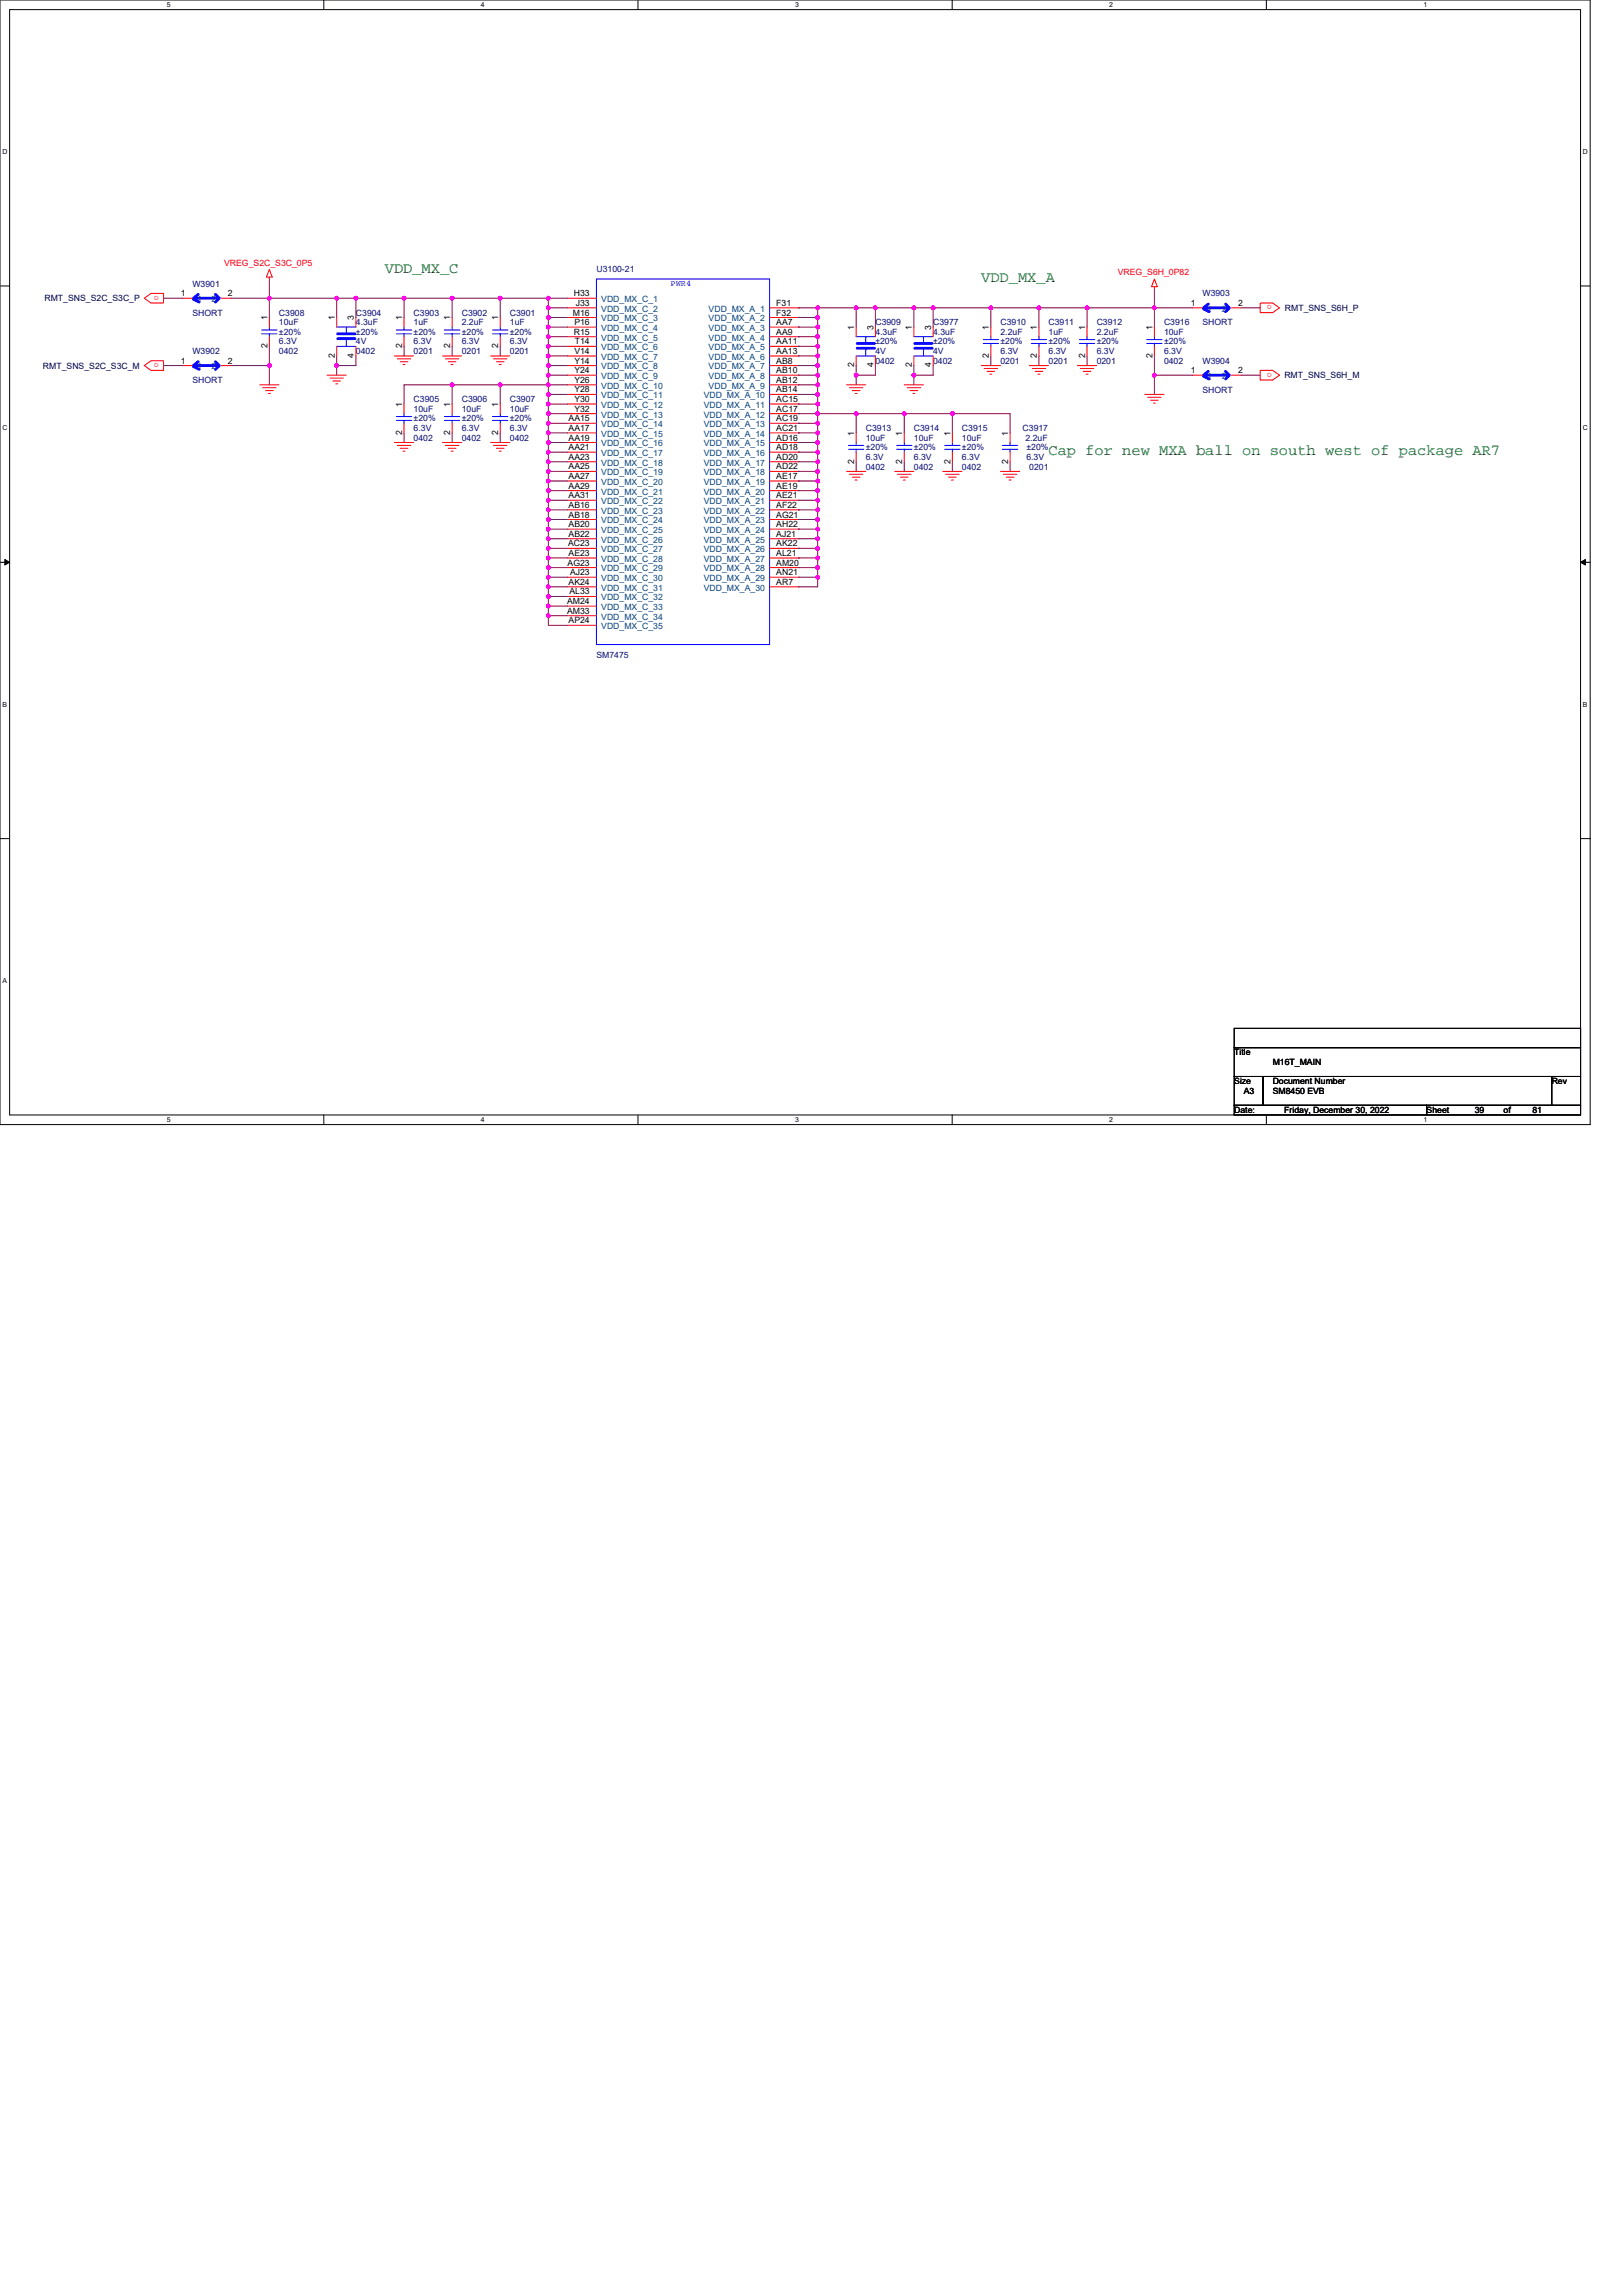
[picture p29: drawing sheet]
<svg xmlns="http://www.w3.org/2000/svg" width="210mm" height="297mm" viewBox="0 0 210 297" stroke-linecap="round" stroke-linejoin="round" font-family="sans-serif">
<defs><g id="words">
<g font-size="2" fill="#008000">
<text x="49.8" y="35.3">VDD_MX_C</text>
<text x="126.9" y="36.5">VDD_MX_A</text>
<text x="135.7" y="58.9">Cap for new MXA ball on south west of package AR7</text>
</g>
<g font-size="1.1" fill="#f00">
<text x="29" y="34.4">VREG_S2C_S3C_0P5</text>
<text x="144.6" y="35.6">VREG_S6H_0P82</text>
<text x="20.5" y="38.3" transform="rotate(-180 20.5 38.3)">o</text>
<text x="164.5" y="39.5" transform="rotate(-180 164.5 39.5)">o</text>
<text x="20.5" y="47" transform="rotate(-180 20.5 47)">o</text>
<text x="164.5" y="48.2" transform="rotate(-180 164.5 48.2)">o</text>
</g>
<g font-size="1.1" fill="#000080">
<text x="77.2" y="35.2">U3100-21</text>
<text x="24.9" y="37.1">W3901</text>
<text x="24.9" y="40.8">SHORT</text>
<text x="36.1" y="40.8">C3908</text>
<text x="46.1" y="40.8">C3904</text>
<text x="53.5" y="40.8">C3903</text>
<text x="59.7" y="40.8">C3902</text>
<text x="66" y="40.8">C3901</text>
<text x="155.6" y="38.3">W3903</text>
<text x="24.9" y="45.8">W3902</text>
<text x="36.1" y="42.1">10uF</text>
<text x="36.1" y="45.8">0402</text>
<text x="36.1" y="44.6">6.3V</text>
<text x="36.1" y="43.3">±20%</text>
<text x="46.1" y="42.1">4.3uF</text>
<text x="46.1" y="45.8">0402</text>
<text x="46.1" y="44.6">4V</text>
<text x="46.1" y="43.3">±20%</text>
<text x="53.5" y="42.1">1uF</text>
<text x="53.5" y="45.8">0201</text>
<text x="53.5" y="44.6">6.3V</text>
<text x="53.5" y="43.3">±20%</text>
<text x="59.7" y="42.1">2.2uF</text>
<text x="59.7" y="45.8">0201</text>
<text x="59.7" y="44.6">6.3V</text>
<text x="59.7" y="43.3">±20%</text>
<text x="66" y="42.1">1uF</text>
<text x="66" y="45.8">0201</text>
<text x="66" y="44.6">6.3V</text>
<text x="66" y="43.3">±20%</text>
<text x="113.3" y="42.1">C3909</text>
<text x="113.3" y="43.3">4.3uF</text>
<text x="113.3" y="47.1">0402</text>
<text x="113.3" y="45.8">4V</text>
<text x="113.3" y="44.6">±20%</text>
<text x="120.7" y="42.1">C3977</text>
<text x="120.7" y="43.3">4.3uF</text>
<text x="120.7" y="47.1">0402</text>
<text x="120.7" y="45.8">4V</text>
<text x="120.7" y="44.6">±20%</text>
<text x="129.4" y="42.1">C3910</text>
<text x="129.4" y="43.3">2.2uF</text>
<text x="129.4" y="47.1">0201</text>
<text x="129.4" y="45.8">6.3V</text>
<text x="129.4" y="44.6">±20%</text>
<text x="135.7" y="42.1">C3911</text>
<text x="135.7" y="43.3">1uF</text>
<text x="135.7" y="47.1">0201</text>
<text x="135.7" y="45.8">6.3V</text>
<text x="135.7" y="44.6">±20%</text>
<text x="141.9" y="42.1">C3912</text>
<text x="141.9" y="43.3">2.2uF</text>
<text x="141.9" y="47.1">0201</text>
<text x="141.9" y="45.8">6.3V</text>
<text x="141.9" y="44.6">±20%</text>
<text x="150.6" y="42.1">C3916</text>
<text x="150.6" y="43.3">10uF</text>
<text x="150.6" y="47.1">0402</text>
<text x="150.6" y="45.8">6.3V</text>
<text x="150.6" y="44.6">±20%</text>
<text x="155.6" y="47.1">W3904</text>
<text x="155.6" y="42.1">SHORT</text>
<text x="24.9" y="49.5">SHORT</text>
<text x="53.5" y="52">C3905</text>
<text x="53.5" y="53.3">10uF</text>
<text x="59.7" y="52">C3906</text>
<text x="59.7" y="53.3">10uF</text>
<text x="66" y="52">C3907</text>
<text x="66" y="53.3">10uF</text>
<text x="155.6" y="50.8">SHORT</text>
<text x="53.5" y="57">0402</text>
<text x="53.5" y="55.8">6.3V</text>
<text x="53.5" y="54.5">±20%</text>
<text x="59.7" y="57">0402</text>
<text x="59.7" y="55.8">6.3V</text>
<text x="59.7" y="54.5">±20%</text>
<text x="66" y="57">0402</text>
<text x="66" y="55.8">6.3V</text>
<text x="66" y="54.5">±20%</text>
<text x="112" y="55.8">C3913</text>
<text x="112" y="57">10uF</text>
<text x="112" y="59.5">6.3V</text>
<text x="112" y="58.3">±20%</text>
<text x="118.2" y="55.8">C3914</text>
<text x="118.2" y="57">10uF</text>
<text x="118.2" y="59.5">6.3V</text>
<text x="118.2" y="58.3">±20%</text>
<text x="124.5" y="55.8">C3915</text>
<text x="124.5" y="57">10uF</text>
<text x="124.5" y="59.5">6.3V</text>
<text x="124.5" y="58.3">±20%</text>
<text x="132.3" y="55.8">C3917</text>
<text x="132.7" y="57">2.2uF</text>
<text x="132.8" y="59.5">6.3V</text>
<text x="132.8" y="58.3">±20%</text>
<text x="112" y="60.7">0402</text>
<text x="118.2" y="60.7">0402</text>
<text x="124.5" y="60.7">0402</text>
<text x="133.2" y="60.7">0201</text>
<text x="77.2" y="85.1">SM7475</text>
</g>
<g font-size="1.1" fill="#000040">
<text x="5.8" y="39">RMT_SNS_S2C_S3C_P</text>
<text x="166.2" y="40.2">RMT_SNS_S6H_P</text>
<text x="5.6" y="47.7">RMT_SNS_S2C_S3C_M</text>
<text x="166.2" y="48.9">RMT_SNS_S6H_M</text>
</g>
<g font-size="1.1">
<text x="23.4" y="38.3">1</text>
<text x="29.5" y="38.3">2</text>
<text x="34.6" y="41.4" transform="rotate(-90 34.6 41.4)">1</text>
<text x="43.3" y="41.4" transform="rotate(-90 43.3 41.4)">1</text>
<text x="45.8" y="41.4" transform="rotate(-90 45.8 41.4)">3</text>
<text x="52" y="41.4" transform="rotate(-90 52 41.4)">1</text>
<text x="58.2" y="41.4" transform="rotate(-90 58.2 41.4)">1</text>
<text x="64.5" y="41.4" transform="rotate(-90 64.5 41.4)">1</text>
<text x="74.1" y="40.8">M16</text>
<text x="74.2" y="38.3">H33</text>
<text x="74.5" y="39.6">J33</text>
<text x="100.4" y="39.6">F31</text>
<text x="100.4" y="40.8">F32</text>
<text x="154.1" y="39.6">1</text>
<text x="160.2" y="39.6">2</text>
<text x="23.4" y="47">1</text>
<text x="29.5" y="47">2</text>
<text x="34.6" y="45.1" transform="rotate(-90 34.6 45.1)">2</text>
<text x="43.3" y="46.3" transform="rotate(-90 43.3 46.3)">2</text>
<text x="45.8" y="46.3" transform="rotate(-90 45.8 46.3)">4</text>
<text x="52" y="45.1" transform="rotate(-90 52 45.1)">2</text>
<text x="58.2" y="45.1" transform="rotate(-90 58.2 45.1)">2</text>
<text x="64.5" y="45.1" transform="rotate(-90 64.5 45.1)">2</text>
<text x="74.2" y="43.3">R15</text>
<text x="74.3" y="42.1">P16</text>
<text x="74.3" y="45.8">V14</text>
<text x="74.3" y="47">Y14</text>
<text x="74.4" y="44.6">T14</text>
<text x="100.4" y="42.1">AA7</text>
<text x="100.4" y="43.3">AA9</text>
<text x="100.4" y="44.6">AA11</text>
<text x="100.4" y="45.8">AA13</text>
<text x="100.4" y="47">AB8</text>
<text x="110.5" y="47.5" transform="rotate(-90 110.5 47.5)">2</text>
<text x="110.5" y="42.7" transform="rotate(-90 110.5 42.7)">1</text>
<text x="113" y="47.5" transform="rotate(-90 113 47.5)">4</text>
<text x="113" y="42.7" transform="rotate(-90 113 42.7)">3</text>
<text x="118" y="47.5" transform="rotate(-90 118 47.5)">2</text>
<text x="118" y="42.7" transform="rotate(-90 118 42.7)">1</text>
<text x="120.5" y="47.5" transform="rotate(-90 120.5 47.5)">4</text>
<text x="120.5" y="42.7" transform="rotate(-90 120.5 42.7)">3</text>
<text x="127.9" y="46.3" transform="rotate(-90 127.9 46.3)">2</text>
<text x="127.9" y="42.7" transform="rotate(-90 127.9 42.7)">1</text>
<text x="134.2" y="46.3" transform="rotate(-90 134.2 46.3)">2</text>
<text x="134.2" y="42.7" transform="rotate(-90 134.2 42.7)">1</text>
<text x="140.4" y="46.3" transform="rotate(-90 140.4 46.3)">2</text>
<text x="140.4" y="42.7" transform="rotate(-90 140.4 42.7)">1</text>
<text x="149.1" y="46.3" transform="rotate(-90 149.1 46.3)">2</text>
<text x="149.1" y="42.7" transform="rotate(-90 149.1 42.7)">1</text>
<text x="52" y="52.6" transform="rotate(-90 52 52.6)">1</text>
<text x="58.2" y="52.6" transform="rotate(-90 58.2 52.6)">1</text>
<text x="64.5" y="52.6" transform="rotate(-90 64.5 52.6)">1</text>
<text x="74.3" y="49.5">Y26</text>
<text x="74.3" y="50.8">Y28</text>
<text x="74.3" y="52">Y30</text>
<text x="74.3" y="53.3">Y32</text>
<text x="74.3" y="48.3">Y24</text>
<text x="100.4" y="50.8">AB14</text>
<text x="100.4" y="52">AC15</text>
<text x="100.4" y="53.3">AC17</text>
<text x="100.4" y="48.3">AB10</text>
<text x="100.4" y="49.5">AB12</text>
<text x="154.1" y="48.3">1</text>
<text x="160.2" y="48.3">2</text>
<text x="52" y="56.3" transform="rotate(-90 52 56.3)">2</text>
<text x="58.2" y="56.3" transform="rotate(-90 58.2 56.3)">2</text>
<text x="64.5" y="56.3" transform="rotate(-90 64.5 56.3)">2</text>
<text x="73.6" y="54.5">AA15</text>
<text x="73.6" y="55.8">AA17</text>
<text x="73.6" y="57">AA19</text>
<text x="73.6" y="58.2">AA21</text>
<text x="73.6" y="59.5">AA23</text>
<text x="100.4" y="54.5">AC19</text>
<text x="100.4" y="55.8">AC21</text>
<text x="100.4" y="57">AD16</text>
<text x="100.4" y="58.2">AD18</text>
<text x="100.4" y="59.5">AD20</text>
<text x="110.5" y="60" transform="rotate(-90 110.5 60)">2</text>
<text x="110.5" y="56.4" transform="rotate(-90 110.5 56.4)">1</text>
<text x="116.7" y="60" transform="rotate(-90 116.7 60)">2</text>
<text x="116.7" y="56.4" transform="rotate(-90 116.7 56.4)">1</text>
<text x="123" y="60" transform="rotate(-90 123 60)">2</text>
<text x="123" y="56.4" transform="rotate(-90 123 56.4)">1</text>
<text x="130.4" y="60" transform="rotate(-90 130.4 60)">2</text>
<text x="130.4" y="56.4" transform="rotate(-90 130.4 56.4)">1</text>
<text x="73.6" y="60.7">AA25</text>
<text x="73.6" y="62">AA27</text>
<text x="73.6" y="63.2">AA29</text>
<text x="73.6" y="64.5">AA31</text>
<text x="73.6" y="65.7">AB16</text>
<text x="100.4" y="60.7">AD22</text>
<text x="100.4" y="62">AE17</text>
<text x="100.4" y="63.2">AE19</text>
<text x="100.4" y="64.5">AE21</text>
<text x="100.4" y="65.7">AF22</text>
<text x="73.5" y="70.7">AC23</text>
<text x="73.6" y="67">AB18</text>
<text x="73.6" y="68.2">AB20</text>
<text x="73.6" y="69.4">AB22</text>
<text x="73.6" y="71.9">AE23</text>
<text x="100.4" y="67">AG21</text>
<text x="100.4" y="68.2">AH22</text>
<text x="100.4" y="69.4">AJ21</text>
<text x="100.4" y="70.7">AK22</text>
<text x="100.4" y="71.9">AL21</text>
<text x="73.4" y="73.2">AG23</text>
<text x="73.6" y="75.7">AK24</text>
<text x="73.7" y="76.9">AL33</text>
<text x="73.7" y="74.4">AJ23</text>
<text x="100.4" y="73.2">AM20</text>
<text x="100.4" y="74.4">AN21</text>
<text x="100.4" y="75.7">AR7</text>
<text x="73.4" y="78.2">AM24</text>
<text x="73.4" y="79.4">AM33</text>
<text x="73.6" y="80.6">AP24</text>
<text x="159.7" y="136.5">Title</text>
<text x="164.7" y="137.8">M16T_MAIN</text>
<text x="159.7" y="140.3">Size</text>
<text x="160.9" y="141.5">A3</text>
<text x="164.7" y="140.3">Document Number</text>
<text x="164.7" y="141.5">SM8450 EVB</text>
<text x="200.8" y="140.3">Rev</text>
<text x="159.7" y="144">Date:</text>
<text x="166.2" y="144">Friday, December 30, 2022</text>
<text x="184.6" y="144">Sheet</text>
<text x="190.8" y="144">39</text>
<text x="194.5" y="144">of</text>
<text x="198.3" y="144">81</text>
</g>
<g font-size="1.1" fill="#004080">
<text x="25.5" y="39.1">1</text>
<text x="27.4" y="39.1">2</text>
<text x="77.8" y="39.1">VDD_MX_C_1</text>
<text x="77.8" y="40.3">VDD_MX_C_2</text>
<text x="77.8" y="41.6">VDD_MX_C_3</text>
<text x="91.7" y="40.3">VDD_MX_A_1</text>
<text x="91.7" y="41.6">VDD_MX_A_2</text>
<text x="156.2" y="40.3">1</text>
<text x="158.1" y="40.3">2</text>
<text x="25.5" y="47.8">1</text>
<text x="27.4" y="47.8">2</text>
<text x="77.8" y="42.8">VDD_MX_C_4</text>
<text x="77.8" y="44.1">VDD_MX_C_5</text>
<text x="77.8" y="45.3">VDD_MX_C_6</text>
<text x="77.8" y="46.6">VDD_MX_C_7</text>
<text x="77.8" y="47.8">VDD_MX_C_8</text>
<text x="91.7" y="42.8">VDD_MX_A_3</text>
<text x="91.7" y="44.1">VDD_MX_A_4</text>
<text x="91.7" y="45.3">VDD_MX_A_5</text>
<text x="91.7" y="46.6">VDD_MX_A_6</text>
<text x="91.7" y="47.8">VDD_MX_A_7</text>
<text x="77.8" y="50.3">VDD_MX_C_10</text>
<text x="77.8" y="51.5">VDD_MX_C_11</text>
<text x="77.8" y="52.8">VDD_MX_C_12</text>
<text x="77.8" y="49">VDD_MX_C_9</text>
<text x="91.1" y="51.5">VDD_MX_A_10</text>
<text x="91.1" y="52.8">VDD_MX_A_11</text>
<text x="91.7" y="49">VDD_MX_A_8</text>
<text x="91.7" y="50.3">VDD_MX_A_9</text>
<text x="156.2" y="49">1</text>
<text x="158.1" y="49">2</text>
<text x="77.8" y="54">VDD_MX_C_13</text>
<text x="77.8" y="55.3">VDD_MX_C_14</text>
<text x="77.8" y="56.5">VDD_MX_C_15</text>
<text x="77.8" y="57.8">VDD_MX_C_16</text>
<text x="77.8" y="59">VDD_MX_C_17</text>
<text x="91.1" y="54">VDD_MX_A_12</text>
<text x="91.1" y="55.3">VDD_MX_A_13</text>
<text x="91.1" y="56.5">VDD_MX_A_14</text>
<text x="91.1" y="57.8">VDD_MX_A_15</text>
<text x="91.1" y="59">VDD_MX_A_16</text>
<text x="77.8" y="60.2">VDD_MX_C_18</text>
<text x="77.8" y="61.5">VDD_MX_C_19</text>
<text x="77.8" y="62.7">VDD_MX_C_20</text>
<text x="77.8" y="64">VDD_MX_C_21</text>
<text x="77.8" y="65.2">VDD_MX_C_22</text>
<text x="91.1" y="60.2">VDD_MX_A_17</text>
<text x="91.1" y="61.5">VDD_MX_A_18</text>
<text x="91.1" y="62.7">VDD_MX_A_19</text>
<text x="91.1" y="64">VDD_MX_A_20</text>
<text x="91.1" y="65.2">VDD_MX_A_21</text>
<text x="77.8" y="66.5">VDD_MX_C_23</text>
<text x="77.8" y="67.7">VDD_MX_C_24</text>
<text x="77.8" y="69">VDD_MX_C_25</text>
<text x="77.8" y="70.2">VDD_MX_C_26</text>
<text x="77.8" y="71.4">VDD_MX_C_27</text>
<text x="91.1" y="66.5">VDD_MX_A_22</text>
<text x="91.1" y="67.7">VDD_MX_A_23</text>
<text x="91.1" y="69">VDD_MX_A_24</text>
<text x="91.1" y="70.2">VDD_MX_A_25</text>
<text x="91.1" y="71.4">VDD_MX_A_26</text>
<text x="77.8" y="72.7">VDD_MX_C_28</text>
<text x="77.8" y="73.9">VDD_MX_C_29</text>
<text x="77.8" y="75.2">VDD_MX_C_30</text>
<text x="77.8" y="76.4">VDD_MX_C_31</text>
<text x="77.8" y="77.7">VDD_MX_C_32</text>
<text x="91.1" y="72.7">VDD_MX_A_27</text>
<text x="91.1" y="73.9">VDD_MX_A_28</text>
<text x="91.1" y="75.2">VDD_MX_A_29</text>
<text x="91.1" y="76.4">VDD_MX_A_30</text>
<text x="77.8" y="78.9">VDD_MX_C_33</text>
<text x="77.8" y="80.2">VDD_MX_C_34</text>
<text x="77.8" y="81.4">VDD_MX_C_35</text>
</g>
<text font-size="1.1" fill="#00f" x="86.7" y="37">PWR4</text>
<g font-size=".9">
<text x="21.6" y=".9">5</text>
<text x="62.2" y=".9">4</text>
<text x="102.9" y=".9">3</text>
<text x="143.5" y=".9">2</text>
<text x="184.2" y=".9">1</text>
<text x=".3" y="19.9">D</text>
<text x="204.8" y="19.9">D</text>
<text x=".3" y="55.7">C</text>
<text x="204.8" y="55.7">C</text>
<text x=".3" y="91.4">B</text>
<text x="204.8" y="91.4">B</text>
<text x=".3" y="127.2">A</text>
<text x="21.6" y="145.2">5</text>
<text x="62.2" y="145.2">4</text>
<text x="102.9" y="145.2">3</text>
<text x="143.5" y="145.2">2</text>
<text x="184.2" y="145.2">1</text>
</g>
</g></defs>
<path d="M0 0h205.7v145.5h-205.7zM1.2 1.2h203.3v143h-203.3z" fill="none" stroke="#000" stroke-width=".13"/>
<g fill="#fff">
<path d="M21.6 .1h.5v1h-.5z"/>
<path d="M21.6 144.4h.5v1h-.5z"/>
</g>
<path d="M41.9 0v1.2M41.9 144.2v1.3" fill="none" stroke="#000" stroke-width=".13"/>
<g fill="#fff">
<path d="M62.2 .1h.5v1h-.5z"/>
<path d="M62.2 144.4h.5v1h-.5z"/>
</g>
<path d="M82.5 0v1.2M82.5 144.2v1.3" fill="none" stroke="#000" stroke-width=".13"/>
<g fill="#fff">
<path d="M102.9 .1h.5v1h-.5z"/>
<path d="M102.9 144.4h.5v1h-.5z"/>
</g>
<path d="M123.2 0v1.2M123.2 144.2v1.3" fill="none" stroke="#000" stroke-width=".13"/>
<g fill="#fff">
<path d="M143.5 .1h.5v1h-.5z"/>
<path d="M143.5 144.4h.5v1h-.5z"/>
</g>
<path d="M163.8 0v1.2M163.8 144.2v1.3" fill="none" stroke="#000" stroke-width=".13"/>
<g fill="#fff">
<path d="M184.2 .1h.5v1h-.5z"/>
<path d="M184.2 144.4h.5v1h-.5z"/>
<path d="M.3 19.1h.7v1h-.7z"/>
<path d="M204.8 19.1h.6v1h-.6z"/>
<path d="M.3 54.9h.7v1h-.7z"/>
<path d="M204.8 54.9h.6v1h-.6z"/>
</g>
<path d="M0 37h1.2M204.5 37h1.2" fill="none" stroke="#000" stroke-width=".13"/>
<g fill="#fff">
<path d="M.3 90.6h.6v1h-.6z"/>
<path d="M204.8 90.6h.6v1h-.6z"/>
</g>
<path d="M0 72.7h1.2M204.5 72.7h1.2" fill="none" stroke="#000" stroke-width=".13"/>
<path d="M.6 72.4l.6 .3-.6 .4zM204.5 72.7l.6-.3v.7z" fill="#000" stroke="#000" stroke-width=".13"/>
<path d="M.3 126.4h.6v1h-.6z" fill="#fff"/>
<path d="M0 108.5h1.2M204.5 108.5h1.2M159.7 133h44.8v2.5h-44.8zM159.7 135.5h44.8v3.8h-44.8zM159.7 139.3h3.7v3.7h-3.7zM163.4 139.3h37.4v3.7h-37.4zM200.8 139.3h3.7v3.7h-3.7zM159.7 143h24.9v1.2h-24.9zM184.6 143h19.9v1.2h-19.9z" fill="none" stroke="#000" stroke-width=".13"/>
<g fill="none" stroke="#f00" stroke-width=".13">
<path d="M18.7 38.6l.8-.6h1.7v1.2h-1.7zM23.6 38.6h1.3M28.6 38.6h1.3M34.8 35.8v.3M34.8 34.8l.4 1h-.7zM73.4 38.6h3.8M73.4 39.8h3.8M99.6 39.8h3.7M149.4 37.1v.2M149.4 36.1l.3 1h-.7zM154.3 39.8h1.3M159.3 39.8h1.3"/>
<path d="M163 39.2h1.7l.8 .6-.8 .6h-1.7zM18.7 47.3l.8-.6h1.7v1.2h-1.7zM23.6 47.3h1.3M28.6 47.3h1.3M33.6 49.8h2.5M34 50.2h1.7M34.4 50.5h.9M34.7 50.9h.3M34.8 41.1v1.2M34.8 43.6v1.2M42.3 48.5h2.5M42.7 48.9h1.7"/>
<path d="M43.1 49.3h1M43.4 49.7h.3M43.6 41.1v1.2M43.6 44.8v1.3M46.1 41.1v1.2M46.1 44.8v1.3M51 46.1h2.5M51 57.3h2.5M51.4 46.4h1.7M51.4 57.6h1.7M51.8 46.8h1M51.8 58h1"/>
<path d="M52.1 47.2h.3M52.1 58.4h.3M52.3 52.3v1.2M52.3 54.8v1.2M52.3 41.1v1.2M52.3 43.6v1.2M57.3 46.1h2.4M57.3 57.3h2.4M57.6 46.4h1.8M57.6 57.6h1.8M58 46.8h1M58 58h1"/>
<path d="M58.4 47.2h.2M58.4 58.4h.2M58.5 41.1v1.2M58.5 43.6v1.2M58.5 52.3v1.2M58.5 54.8v1.2M63.5 46.1h2.5M63.5 57.3h2.5M63.8 46.4h1.8M63.8 57.6h1.8M64.2 46.8h1M64.2 58h1"/>
<path d="M64.6 47.2h.2M64.6 58.4h.2M64.7 41.1v1.2M64.7 43.6v1.2M64.7 52.3v1.2M64.7 54.8v1.2M73.4 49.8h3.8M73.4 51h3.8M73.4 52.3h3.8M73.4 53.5h3.8M73.4 54.8h3.8M73.4 56h3.8"/>
<path d="M73.4 57.3h3.8M73.4 58.5h3.8M73.4 59.7h3.8M73.4 41.1h3.8M73.4 42.3h3.8M73.4 43.6h3.8M73.4 44.8h3.8M73.4 46.1h3.8M73.4 47.3h3.8M73.4 48.5h3.8M99.6 51h3.7M99.6 52.3h3.7"/>
<path d="M99.6 53.5h3.7M99.6 54.8h3.7M99.6 56h3.7M99.6 57.3h3.7M99.6 58.5h3.7M99.6 59.7h3.7M99.6 41.1h3.7M99.6 42.3h3.7M99.6 43.6h3.7M99.6 44.8h3.7M99.6 46.1h3.7M99.6 47.3h3.7"/>
<path d="M99.6 48.5h3.7M99.6 49.8h3.7M109.5 49.8h2.5M109.9 50.2h1.7M110.3 50.5h1M110.6 50.9h.3M110.8 56v1.3M110.8 58.5v1.2M110.8 42.3v1.3M110.8 46.1v1.2M113.3 42.3v1.3M113.3 46.1v1.2"/>
<path d="M117 49.8h2.5M117 56v1.3M117 58.5v1.2M117.4 50.2h1.7M117.7 50.5h1M118.1 50.9h.3M118.2 42.3v1.3M118.2 46.1v1.2M120.7 42.3v1.3M120.7 46.1v1.2M123.2 56v1.3M123.2 58.5v1.2"/>
<path d="M126.9 47.3h2.5M127.3 47.7h1.8M127.7 48h1M128.1 48.4h.2M128.2 42.3v1.3M128.2 44.8v1.3M130.7 56v1.3M130.7 58.5v1.2M133.2 47.3h2.5M133.5 47.7h1.8M133.9 48h1M134.3 48.4h.2"/>
<path d="M134.4 42.3v1.3M134.4 44.8v1.3M139.4 47.3h2.5M139.8 47.7h1.7M140.1 48h1M140.5 48.4h.3M140.6 42.3v1.3M140.6 44.8v1.3M148.1 51h2.5M148.5 51.4h1.7M148.9 51.8h.9M149.2 52.1h.3"/>
<path d="M149.4 42.3v1.3M149.4 44.8v1.3M154.3 48.5h1.3M159.3 48.5h1.3M163 47.9h1.7l.8 .6-.8 .7h-1.7zM73.4 61h3.8M73.4 62.2h3.8M73.4 63.5h3.8M73.4 64.7h3.8M73.4 66h3.8M73.4 67.2h3.8M73.4 68.5h3.8"/>
<path d="M73.4 69.7h3.8M73.4 70.9h3.8M73.4 72.2h3.8M73.4 73.4h3.8M73.4 74.7h3.8M73.4 75.9h3.8M73.4 77.2h3.8M73.4 78.4h3.8M73.4 79.7h3.8M99.6 61h3.7M99.6 62.2h3.7M99.6 63.5h3.7"/>
<path d="M99.6 64.7h3.7M99.6 66h3.7M99.6 67.2h3.7M99.6 68.5h3.7M99.6 69.7h3.7M99.6 70.9h3.7M99.6 72.2h3.7M99.6 73.4h3.7M99.6 74.7h3.7M99.6 75.9h3.7M109.5 61h2.5M109.9 61.4h1.7"/>
<path d="M110.3 61.7h1M110.6 62.1h.3M115.7 61h2.5M116.1 61.4h1.8M116.5 61.7h1M116.9 62.1h.2M122 61h2.5M122.3 61.4h1.8M122.7 61.7h1M123.1 62.1h.2M129.4 61h2.5M129.8 61.4h1.8"/>
<path d="M130.2 61.7h1M130.6 62.1h.2M73.4 80.9h3.8"/>
</g>
<g fill="none" stroke="#00f" stroke-width=".37">
<path d="M25 38.7l.8 .4M25.3 38.6h2.7M25.6 38.1l-.6 .5M27.9 38.1l.4 .4M28.4 38.6l-.5 .5M155.7 40l.7 .3M155.9 39.8h2.8M156.3 39.3l-.6 .5M158.6 39.3l.3 .4M159.1 39.8l-.5 .5M25 47.4l.8 .4M25.3 47.3h2.7"/>
<path d="M25.6 46.8l-.6 .5M27.9 46.8l.4 .4M28.4 47.3l-.5 .5M43.7 43.2h2.2M43.7 43.8h2.2M110.9 44.4h2.2M110.9 45.1h2.2M118.4 44.4h2.2M118.4 45.1h2.2M155.7 48.7l.7 .3M155.9 48.5h2.8M156.3 48l-.6 .5"/>
<path d="M158.6 48l.3 .4M159.1 48.5l-.5 .5"/>
</g>
<g fill="none" stroke="#00f" stroke-width=".13">
<path d="M77.2 36.1h22.4v47.3h-22.4zM33.9 42.7h1.9M33.9 43.2h1.9M34.8 42.3v.4M34.8 43.2v.4M43.6 44.8h2.5M43.6 42.3h2.5M44.8 42.3v.8M44.8 43.9v.9M51.3 53.9h2M51.3 54.4h2M51.3 42.7h2"/>
<path d="M51.3 43.2h2M52.3 53.5v.4M52.3 54.4v.4M52.3 42.3v.4M52.3 43.2v.4M57.5 42.7h2M57.5 43.2h2M57.5 53.9h2M57.5 54.4h2M58.5 42.3v.4M58.5 43.2v.4M58.5 53.5v.4"/>
<path d="M58.5 54.4v.4M63.7 42.7h2M63.7 43.2h2M63.7 53.9h2M63.7 54.4h2M64.7 42.3v.4M64.7 43.2v.4M64.7 53.5v.4M64.7 54.4v.4M109.8 57.6h2M109.8 58.1h2M110.8 57.3v.3"/>
<path d="M110.8 58.1v.4M110.8 46.1h2.5M110.8 43.6h2.5M112 43.6v.7M112 45.2v.9M116 57.6h2M116 58.1h2M117 57.3v.3M117 58.1v.4M118.2 46.1h2.5M118.2 43.6h2.5M119.5 43.6v.7"/>
<path d="M119.5 45.2v.9M122.2 57.6h2M122.2 58.1h2M123.2 57.3v.3M123.2 58.1v.4M127.2 43.9h2M127.2 44.4h2M128.2 43.6v.3M128.2 44.4v.4M129.7 57.6h2M129.7 58.1h2M130.7 57.3v.3"/>
<path d="M130.7 58.1v.4M133.4 43.9h2M133.4 44.4h2M134.4 43.6v.3M134.4 44.4v.4M139.6 43.9h2M139.6 44.4h2M140.6 43.6v.3M140.6 44.4v.4M148.4 43.9h1.9M148.4 44.4h1.9M149.4 43.6v.3"/>
<path d="M149.4 44.4v.4"/>
</g>
<path d="M70.9 39.8h2.5M70.9 39.8v1.3M73.4 38.6h-2.5v1.2" fill="none" stroke="#800040" stroke-width=".13"/>
<circle cx="70.9" cy="39.8" r=".24" fill="#f0f"/>
<circle cx="70.9" cy="39.8" r=".24" fill="none" stroke="#f0f" stroke-width=".13"/>
<path d="M70.9 41.1h2.5" fill="none" stroke="#800040" stroke-width=".13"/>
<circle cx="70.9" cy="41.1" r=".24" fill="#f0f"/>
<circle cx="70.9" cy="41.1" r=".24" fill="none" stroke="#f0f" stroke-width=".13"/>
<path d="M70.9 42.3h2.5M70.9 41.1v1.2M70.9 42.3v1.3" fill="none" stroke="#800040" stroke-width=".13"/>
<circle cx="70.9" cy="42.3" r=".24" fill="#f0f"/>
<circle cx="70.9" cy="42.3" r=".24" fill="none" stroke="#f0f" stroke-width=".13"/>
<path d="M73.4 43.6h-2.5v1.2" fill="none" stroke="#800040" stroke-width=".13"/>
<circle cx="70.9" cy="44.8" r=".24" fill="#f0f"/>
<circle cx="70.9" cy="44.8" r=".24" fill="none" stroke="#f0f" stroke-width=".13"/>
<circle cx="70.9" cy="43.6" r=".24" fill="#f0f"/>
<circle cx="70.9" cy="43.6" r=".24" fill="none" stroke="#f0f" stroke-width=".13"/>
<path d="M70.9 46.1h2.5M70.9 46.1v1.2M73.4 44.8h-2.5v1.3" fill="none" stroke="#800040" stroke-width=".13"/>
<circle cx="70.9" cy="47.3" r=".24" fill="#f0f" stroke="#f0f" stroke-width=".13"/>
<circle cx="70.9" cy="46" r=".24" fill="#f0f"/>
<circle cx="70.9" cy="46" r=".24" fill="none" stroke="#f0f" stroke-width=".13"/>
<g fill="none" stroke="#800040" stroke-width=".13">
<path d="M34.8 36.1v2.5M103.3 39.8h2.5v1.3M103.3 39.8h.1M70.9 48.5h2.5M70.9 49.8h2.5M70.9 51h2.5M70.9 52.3h2.5M70.9 53.5h2.5M70.9 54.8h2.5M70.9 56h2.5M70.9 57.3h2.5M70.9 58.5h2.5"/>
<path d="M70.9 59.7h2.5M70.9 48.5v1.3M70.9 49.8v1.2M70.9 51v1.3M70.9 52.3v1.2M70.9 53.5v1.3M70.9 54.8v1.2M70.9 56v1.3M70.9 57.3v1.2M70.9 58.5v1.2M70.9 59.7v1.3M73.4 47.3h-2.5v1.2"/>
<path d="M103.3 56h2.5v1.3M103.3 41.1h2.5M103.3 42.3h2.5M103.3 43.6h2.5M103.3 44.8h2.5M103.3 46.1h2.5M103.3 47.3h2.5M103.3 48.5h2.5M103.3 49.8h2.5M103.3 51h2.5M103.3 52.3h2.5M103.3 53.5h2.5"/>
<path d="M103.3 57.3h2.5M103.3 58.5h2.5M103.3 59.7h2.5M103.3 41.1h.1M103.3 42.3h.1M103.3 43.6h.1M103.3 44.8h.1M103.3 46.1h.1M103.3 47.3h.1M103.3 48.5h.1M103.3 49.8h.1M103.3 51h.1"/>
<path d="M103.3 52.3h.1M103.3 53.5h.1M103.3 56h.1M103.3 57.3h.1M103.3 58.5h.1M103.3 59.7h.1M105.8 41.1v1.2M105.8 42.3v1.3M105.8 43.6v1.2M105.8 44.8v1.3M105.8 46.1v1.2M105.8 47.3v1.2"/>
<path d="M105.8 48.5v1.3M105.8 49.8v1.2M105.8 51v1.3M105.8 52.3v1.2M105.8 53.5v1.3M105.8 57.3v1.2M105.8 58.5v1.2M105.8 59.7v1.3M70.9 61h2.5M70.9 62.2h2.5M70.9 63.5h2.5M70.9 64.7h2.5"/>
<path d="M70.9 66h2.5M70.9 67.2h2.5M70.9 68.5h2.5M70.9 69.7h2.5M70.9 70.9h2.5M70.9 72.2h2.5M70.9 73.4h2.5M70.9 74.7h2.5M70.9 75.9h2.5M70.9 77.2h2.5M70.9 78.4h2.5M70.9 79.7h2.5"/>
<path d="M70.9 61v1.2M70.9 62.2v1.3M70.9 63.5v1.2M70.9 64.7v1.3M70.9 66v1.2M70.9 67.2v1.3M70.9 68.5v1.2M70.9 69.7v1.2M70.9 70.9v1.3M70.9 72.2v1.2M70.9 73.4v1.3M70.9 74.7v1.2"/>
<path d="M70.9 75.9v1.3M70.9 77.2v1.2M70.9 78.4v1.3M70.9 79.7v1.2h2.5M103.3 61h2.5M103.3 62.2h2.5M103.3 63.5h2.5M103.3 64.7h2.5M103.3 66h2.5M103.3 67.2h2.5M103.3 68.5h2.5M103.3 69.7h2.5"/>
<path d="M103.3 70.9h2.5M103.3 72.2h2.5M103.3 73.4h2.5M103.3 74.7h2.5M103.3 61h.1M103.3 62.2h.1M103.3 63.5h.1M103.3 64.7h.1M103.3 66h.1M103.3 67.2h.1M103.3 68.5h.1M103.3 69.7h.1"/>
<path d="M103.3 70.9h.1M103.3 72.2h.1M103.3 73.4h.1M103.3 74.7h.1M103.3 75.9h.1M105.8 61v1.2M105.8 62.2v1.3M105.8 63.5v1.2M105.8 64.7v1.3M105.8 66v1.2M105.8 67.2v1.3M105.8 68.5v1.2"/>
<path d="M105.8 69.7v1.2M105.8 70.9v1.3M105.8 72.2v1.2M105.8 73.4v1.3M105.8 74.7v1.2h-2.5"/>
</g>
<g fill="#f0f" stroke="#f0f" stroke-width=".13">
<circle cx="70.9" cy="48.5" r=".24"/>
<circle cx="70.9" cy="51" r=".24"/>
<circle cx="70.9" cy="52.3" r=".24"/>
<circle cx="70.9" cy="53.5" r=".24"/>
<circle cx="70.9" cy="56" r=".24"/>
<circle cx="70.9" cy="54.8" r=".24"/>
<circle cx="70.9" cy="57.2" r=".24"/>
<circle cx="70.9" cy="58.5" r=".24"/>
<circle cx="70.9" cy="59.7" r=".24"/>
<circle cx="70.9" cy="61" r=".24"/>
<circle cx="70.9" cy="63.5" r=".24"/>
<circle cx="70.9" cy="62.2" r=".24"/>
<circle cx="70.9" cy="66" r=".24"/>
<circle cx="70.9" cy="64.7" r=".24"/>
<circle cx="70.9" cy="67.2" r=".24"/>
<circle cx="70.9" cy="69.7" r=".24"/>
<circle cx="70.9" cy="68.4" r=".24"/>
<circle cx="70.9" cy="70.9" r=".24"/>
<circle cx="70.9" cy="72.2" r=".24"/>
<circle cx="70.9" cy="74.7" r=".24"/>
<circle cx="70.9" cy="73.4" r=".24"/>
<circle cx="70.9" cy="75.9" r=".24"/>
<circle cx="70.9" cy="78.4" r=".24"/>
<circle cx="70.9" cy="77.2" r=".24"/>
<circle cx="70.9" cy="79.7" r=".24"/>
<circle cx="105.8" cy="39.8" r=".24"/>
<circle cx="105.8" cy="41.1" r=".24"/>
<circle cx="105.8" cy="42.3" r=".24"/>
<circle cx="105.8" cy="43.6" r=".24"/>
<circle cx="105.8" cy="44.8" r=".24"/>
<circle cx="105.8" cy="46" r=".24"/>
<circle cx="105.8" cy="47.3" r=".24"/>
<circle cx="105.8" cy="48.5" r=".24"/>
<circle cx="105.8" cy="49.8" r=".24"/>
<circle cx="105.8" cy="51" r=".24"/>
<circle cx="105.8" cy="52.3" r=".24"/>
<circle cx="105.8" cy="53.5" r=".24"/>
<circle cx="105.8" cy="56" r=".24"/>
<circle cx="105.8" cy="57.2" r=".24"/>
<circle cx="105.8" cy="58.5" r=".24"/>
<circle cx="105.8" cy="59.7" r=".24"/>
<circle cx="105.8" cy="61" r=".24"/>
<circle cx="105.8" cy="62.2" r=".24"/>
<circle cx="105.8" cy="63.5" r=".24"/>
<circle cx="105.8" cy="64.7" r=".24"/>
<circle cx="105.8" cy="66" r=".24"/>
<circle cx="105.8" cy="67.2" r=".24"/>
<circle cx="105.8" cy="68.4" r=".24"/>
<circle cx="105.8" cy="69.7" r=".24"/>
<circle cx="105.8" cy="70.9" r=".24"/>
<circle cx="105.8" cy="72.2" r=".24"/>
<circle cx="105.8" cy="73.4" r=".24"/>
<circle cx="105.8" cy="74.7" r=".24"/>
</g>
<circle cx="34.8" cy="38.6" r=".24" fill="#f0f"/>
<circle cx="34.8" cy="38.6" r=".24" fill="none" stroke="#f0f" stroke-width=".13"/>
<path d="M21.2 38.6h2.4M29.9 38.6h13.7" fill="none" stroke="#800040" stroke-width=".13"/>
<circle cx="43.6" cy="38.6" r=".24" fill="#f0f"/>
<circle cx="43.6" cy="38.6" r=".24" fill="none" stroke="#f0f" stroke-width=".13"/>
<g fill="none" stroke="#800040" stroke-width=".13">
<path d="M34.8 38.6v2.5M43.6 38.6v2.5M46.1 38.6v2.5M105.8 39.8h5M149.4 39.8h4.9M149.4 37.3v2.5M149.4 39.8v2.5M160.6 39.8h2.4M21.2 47.3h2.4M29.9 47.3h4.9M34.8 44.8v2.5M34.8 47.3v2.5"/>
<path d="M52.3 44.8v1.3M58.5 44.8v1.3M64.7 44.8v1.3M149.4 48.5h4.9M149.4 46.1v2.4M149.4 48.5v2.5M160.6 48.5h2.4"/>
</g>
<g fill="#f0f" stroke="#f0f" stroke-width=".13">
<circle cx="34.8" cy="47.3" r=".24"/>
<circle cx="149.3" cy="39.8" r=".24"/>
<circle cx="149.3" cy="48.5" r=".24"/>
</g>
<circle cx="46" cy="38.6" r=".24" fill="#f0f"/>
<circle cx="46" cy="38.6" r=".24" fill="none" stroke="#f0f" stroke-width=".13"/>
<g fill="none" stroke="#800040" stroke-width=".13">
<path d="M43.6 38.6h8.7M52.3 38.6v2.5M52.3 38.6h6.2M43.6 46.1v1.2M43.6 47.3v1.2M46.1 46.1v1.2h-2.5M52.3 56v1.3M58.5 56v1.3M58.5 49.8h-6.2v2.5M58.5 49.8v2.5M58.5 49.8h6.2M64.7 49.8h6.2"/>
<path d="M64.7 56v1.3M64.7 49.8v2.5"/>
</g>
<g fill="#f0f" stroke="#f0f" stroke-width=".13">
<circle cx="43.6" cy="47.3" r=".24"/>
<circle cx="58.5" cy="49.8" r=".24"/>
<circle cx="70.9" cy="49.8" r=".24"/>
<circle cx="64.7" cy="49.8" r=".24"/>
</g>
<circle cx="58.5" cy="38.6" r=".24" fill="#f0f"/>
<circle cx="58.5" cy="38.6" r=".24" fill="none" stroke="#f0f" stroke-width=".13"/>
<circle cx="52.3" cy="38.6" r=".24" fill="#f0f"/>
<circle cx="52.3" cy="38.6" r=".24" fill="none" stroke="#f0f" stroke-width=".13"/>
<path d="M64.7 38.6h6.2M64.7 38.6h-6.2v2.5M64.7 38.6v2.5" fill="none" stroke="#800040" stroke-width=".13"/>
<circle cx="70.9" cy="38.6" r=".24" fill="#f0f"/>
<circle cx="70.9" cy="38.6" r=".24" fill="none" stroke="#f0f" stroke-width=".13"/>
<circle cx="64.7" cy="38.6" r=".24" fill="#f0f"/>
<circle cx="64.7" cy="38.6" r=".24" fill="none" stroke="#f0f" stroke-width=".13"/>
<g fill="none" stroke="#800040" stroke-width=".13">
<path d="M113.3 39.8h-2.5v2.5M118.2 39.8v2.5M118.2 39.8h2.5M118.2 39.8h-4.9v2.5M120.7 39.8v2.5M120.7 39.8h7.5M128.2 39.8h6.2M128.2 39.8v2.5M134.4 39.8v2.5M134.4 39.8h6.2M140.6 39.8v2.5M140.6 39.8h8.8"/>
<path d="M103.3 54.8h2.5v1.2M103.3 54.8h.1M105.8 53.5h5M110.8 53.5h6.2M110.8 47.3v1.2M110.8 48.5v1.3M110.8 53.5v2.5M110.8 59.7v1.3M113.3 47.3v1.2h-2.5M117 53.5v2.5M117 59.7v1.3M117 53.5h6.2"/>
<path d="M118.2 47.3v1.2M118.2 48.5v1.3M120.7 47.3v1.2h-2.5M123.2 53.5v2.5M123.2 59.7v1.3M123.2 53.5h7.5v2.5M128.2 46.1v1.2M130.7 59.7v1.3M134.4 46.1v1.2M140.6 46.1v1.2"/>
</g>
<g fill="#f0f" stroke="#f0f" stroke-width=".13">
<circle cx="110.8" cy="48.5" r=".24"/>
<circle cx="110.8" cy="39.8" r=".24"/>
<circle cx="113.3" cy="39.8" r=".24"/>
<circle cx="118.2" cy="39.8" r=".24"/>
<circle cx="134.4" cy="39.8" r=".24"/>
<circle cx="128.2" cy="39.8" r=".24"/>
<circle cx="110.8" cy="53.5" r=".24"/>
<circle cx="117" cy="53.5" r=".24"/>
<circle cx="123.2" cy="53.5" r=".24"/>
<circle cx="105.8" cy="54.8" r=".24"/>
<circle cx="140.6" cy="39.8" r=".24"/>
<circle cx="118.2" cy="48.5" r=".24"/>
<circle cx="120.7" cy="39.8" r=".24"/>
</g>
<circle cx="70.9" cy="39.8" r=".24" fill="#f0f"/>
<circle cx="70.9" cy="39.8" r=".24" fill="none" stroke="#f0f" stroke-width=".13"/>
<circle cx="70.9" cy="41.1" r=".24" fill="#f0f"/>
<circle cx="70.9" cy="41.1" r=".24" fill="none" stroke="#f0f" stroke-width=".13"/>
<circle cx="70.9" cy="42.3" r=".24" fill="#f0f"/>
<circle cx="70.9" cy="42.3" r=".24" fill="none" stroke="#f0f" stroke-width=".13"/>
<circle cx="70.9" cy="44.8" r=".24" fill="#f0f"/>
<circle cx="70.9" cy="44.8" r=".24" fill="none" stroke="#f0f" stroke-width=".13"/>
<circle cx="70.9" cy="43.6" r=".24" fill="#f0f"/>
<circle cx="70.9" cy="43.6" r=".24" fill="none" stroke="#f0f" stroke-width=".13"/>
<circle cx="70.9" cy="47.3" r=".24" fill="#f0f" stroke="#f0f" stroke-width=".13"/>
<circle cx="70.9" cy="46" r=".24" fill="#f0f"/>
<circle cx="70.9" cy="46" r=".24" fill="none" stroke="#f0f" stroke-width=".13"/>
<g fill="#f0f" stroke="#f0f" stroke-width=".13">
<circle cx="70.9" cy="48.5" r=".24"/>
<circle cx="70.9" cy="51" r=".24"/>
<circle cx="70.9" cy="52.3" r=".24"/>
<circle cx="70.9" cy="53.5" r=".24"/>
<circle cx="70.9" cy="56" r=".24"/>
<circle cx="70.9" cy="54.8" r=".24"/>
<circle cx="70.9" cy="57.2" r=".24"/>
<circle cx="70.9" cy="58.5" r=".24"/>
<circle cx="70.9" cy="59.7" r=".24"/>
<circle cx="70.9" cy="61" r=".24"/>
<circle cx="70.9" cy="63.5" r=".24"/>
<circle cx="70.9" cy="62.2" r=".24"/>
<circle cx="70.9" cy="66" r=".24"/>
<circle cx="70.9" cy="64.7" r=".24"/>
<circle cx="70.9" cy="67.2" r=".24"/>
<circle cx="70.9" cy="69.7" r=".24"/>
<circle cx="70.9" cy="68.4" r=".24"/>
<circle cx="70.9" cy="70.9" r=".24"/>
<circle cx="70.9" cy="72.2" r=".24"/>
<circle cx="70.9" cy="74.7" r=".24"/>
<circle cx="70.9" cy="73.4" r=".24"/>
<circle cx="70.9" cy="75.9" r=".24"/>
<circle cx="70.9" cy="78.4" r=".24"/>
<circle cx="70.9" cy="77.2" r=".24"/>
<circle cx="70.9" cy="79.7" r=".24"/>
<circle cx="105.8" cy="39.8" r=".24"/>
<circle cx="105.8" cy="41.1" r=".24"/>
<circle cx="105.8" cy="42.3" r=".24"/>
<circle cx="105.8" cy="43.6" r=".24"/>
<circle cx="105.8" cy="44.8" r=".24"/>
<circle cx="105.8" cy="46" r=".24"/>
<circle cx="105.8" cy="47.3" r=".24"/>
<circle cx="105.8" cy="48.5" r=".24"/>
<circle cx="105.8" cy="49.8" r=".24"/>
<circle cx="105.8" cy="51" r=".24"/>
<circle cx="105.8" cy="52.3" r=".24"/>
<circle cx="105.8" cy="53.5" r=".24"/>
<circle cx="105.8" cy="56" r=".24"/>
<circle cx="105.8" cy="57.2" r=".24"/>
<circle cx="105.8" cy="58.5" r=".24"/>
<circle cx="105.8" cy="59.7" r=".24"/>
<circle cx="105.8" cy="61" r=".24"/>
<circle cx="105.8" cy="62.2" r=".24"/>
<circle cx="105.8" cy="63.5" r=".24"/>
<circle cx="105.8" cy="64.7" r=".24"/>
<circle cx="105.8" cy="66" r=".24"/>
<circle cx="105.8" cy="67.2" r=".24"/>
<circle cx="105.8" cy="68.4" r=".24"/>
<circle cx="105.8" cy="69.7" r=".24"/>
<circle cx="105.8" cy="70.9" r=".24"/>
<circle cx="105.8" cy="72.2" r=".24"/>
<circle cx="105.8" cy="73.4" r=".24"/>
<circle cx="105.8" cy="74.7" r=".24"/>
</g>
<circle cx="34.8" cy="38.6" r=".24" fill="#f0f"/>
<circle cx="34.8" cy="38.6" r=".24" fill="none" stroke="#f0f" stroke-width=".13"/>
<circle cx="43.6" cy="38.6" r=".24" fill="#f0f"/>
<circle cx="43.6" cy="38.6" r=".24" fill="none" stroke="#f0f" stroke-width=".13"/>
<g fill="#f0f" stroke="#f0f" stroke-width=".13">
<circle cx="34.8" cy="47.3" r=".24"/>
<circle cx="149.3" cy="39.8" r=".24"/>
<circle cx="149.3" cy="48.5" r=".24"/>
</g>
<circle cx="46" cy="38.6" r=".24" fill="#f0f"/>
<circle cx="46" cy="38.6" r=".24" fill="none" stroke="#f0f" stroke-width=".13"/>
<g fill="#f0f" stroke="#f0f" stroke-width=".13">
<circle cx="43.6" cy="47.3" r=".24"/>
<circle cx="58.5" cy="49.8" r=".24"/>
<circle cx="70.9" cy="49.8" r=".24"/>
<circle cx="64.7" cy="49.8" r=".24"/>
</g>
<circle cx="58.5" cy="38.6" r=".24" fill="#f0f"/>
<circle cx="58.5" cy="38.6" r=".24" fill="none" stroke="#f0f" stroke-width=".13"/>
<circle cx="52.3" cy="38.6" r=".24" fill="#f0f"/>
<circle cx="52.3" cy="38.6" r=".24" fill="none" stroke="#f0f" stroke-width=".13"/>
<circle cx="70.9" cy="38.6" r=".24" fill="#f0f"/>
<circle cx="70.9" cy="38.6" r=".24" fill="none" stroke="#f0f" stroke-width=".13"/>
<circle cx="64.7" cy="38.6" r=".24" fill="#f0f"/>
<circle cx="64.7" cy="38.6" r=".24" fill="none" stroke="#f0f" stroke-width=".13"/>
<g fill="#f0f" stroke="#f0f" stroke-width=".13">
<circle cx="110.8" cy="48.5" r=".24"/>
<circle cx="110.8" cy="39.8" r=".24"/>
<circle cx="113.3" cy="39.8" r=".24"/>
<circle cx="118.2" cy="39.8" r=".24"/>
<circle cx="134.4" cy="39.8" r=".24"/>
<circle cx="128.2" cy="39.8" r=".24"/>
<circle cx="110.8" cy="53.5" r=".24"/>
<circle cx="117" cy="53.5" r=".24"/>
<circle cx="123.2" cy="53.5" r=".24"/>
<circle cx="105.8" cy="54.8" r=".24"/>
<circle cx="140.6" cy="39.8" r=".24"/>
<circle cx="118.2" cy="48.5" r=".24"/>
<circle cx="120.7" cy="39.8" r=".24"/>
</g>
<use href="#words"/>
</svg>
